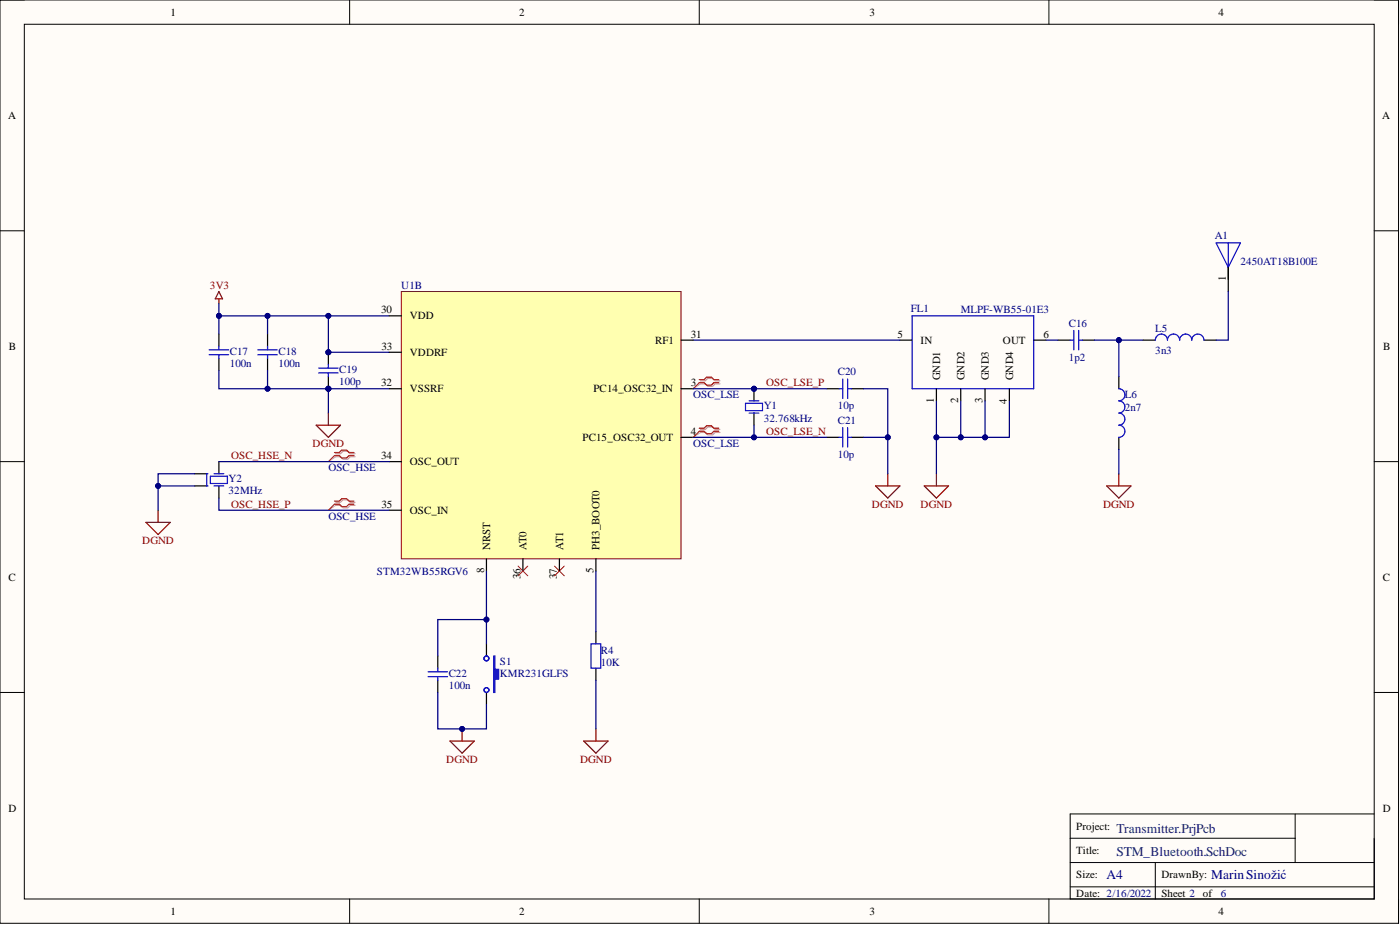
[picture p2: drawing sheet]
<svg xmlns="http://www.w3.org/2000/svg" width="292mm" height="193mm" viewBox="0 0 292 193" stroke-linecap="round" stroke-linejoin="round" font-family="sans-serif">
<defs><g id="words">
<g font-size="2.8" fill="#073763">
<text x="232.9" y="173.8">Transmitter.PrjPcb</text>
<text x="232.9" y="178.6">STM_Bluetooth.SchDoc</text>
</g>
<g font-size="2.8" fill="#000080">
<text x="230.9" y="183.4">A4</text>
<text x="252.7" y="183.4">MarinSinožić</text>
</g>
<g font-size="2.3">
<text x="35.6" y="3.3">1</text>
<text x="108.3" y="3.3">2</text>
<text x="181.4" y="3.3">3</text>
<text x="254.2" y="3.3">4</text>
<text x="1.7" y="24.8">A</text>
<text x="288.4" y="24.8">A</text>
<text x="255.8" y="58.6" transform="rotate(-90 255.8 58.6)">1</text>
<text x="79.5" y="65.4">30</text>
<text x="85.5" y="66.6">VDD</text>
<text x="136.7" y="71.7">RF1</text>
<text x="144.1" y="70.5">31</text>
<text x="187.3" y="70.5">5</text>
<text x="192.1" y="71.7">IN</text>
<text x="209.2" y="71.7">OUT</text>
<text x="217.7" y="70.5">6</text>
<text x="1.9" y="73">B</text>
<text x="79.6" y="73">33</text>
<text x="85.5" y="74.3">VDDRF</text>
<text x="288.6" y="73">B</text>
<text x="79.5" y="80.6">32</text>
<text x="85.5" y="81.9">VSSRF</text>
<text x="123.8" y="81.9">PC14_OSC32_IN</text>
<text x="144.1" y="80.6">3</text>
<text x="194.9" y="84" transform="rotate(-90 194.9 84)">1</text>
<text x="196.1" y="79.3" transform="rotate(-90 196.1 79.3)">GND1</text>
<text x="201.2" y="79.3" transform="rotate(-90 201.2 79.3)">GND2</text>
<text x="206.3" y="79.3" transform="rotate(-90 206.3 79.3)">GND3</text>
<text x="211.4" y="79.3" transform="rotate(-90 211.4 79.3)">GND4</text>
<text x="199.9" y="84.1" transform="rotate(-90 199.9 84.1)">2</text>
<text x="205" y="84.1" transform="rotate(-90 205 84.1)">3</text>
<text x="210.1" y="84.2" transform="rotate(-90 210.1 84.2)">4</text>
<text x="79.5" y="95.8">34</text>
<text x="121.5" y="92">PC15_OSC32_OUT</text>
<text x="144.1" y="90.7">4</text>
<text x="85.5" y="97.1">OSC_OUT</text>
<text x="79.6" y="105.9">35</text>
<text x="85.5" y="107.2">OSC_IN</text>
<text x="101" y="119.6" transform="rotate(-90 101 119.6)">8</text>
<text x="102.3" y="114.8" transform="rotate(-90 102.3 114.8)">NRST</text>
<text x="109.9" y="114.8" transform="rotate(-90 109.9 114.8)">AT0</text>
<text x="117.5" y="114.8" transform="rotate(-90 117.5 114.8)">AT1</text>
<text x="123.8" y="119.6" transform="rotate(-90 123.8 119.6)">5</text>
<text x="125.1" y="114.8" transform="rotate(-90 125.1 114.8)">PH3_BOOT0</text>
<text x="1.8" y="121.1">C</text>
<text x="108.6" y="120.8" transform="rotate(-90 108.6 120.8)">36</text>
<text x="116.2" y="120.8" transform="rotate(-90 116.2 120.8)">37</text>
<text x="288.5" y="121.1">C</text>
<text x="1.8" y="169.3">D</text>
<text x="224.6" y="173.1">Project:</text>
<text x="288.5" y="169.3">D</text>
<text x="224.6" y="178.2">Title:</text>
<text x="224.6" y="183.2">Size:</text>
<text x="242.3" y="183.2">DrawnBy:</text>
<text x="35.6" y="190.8">1</text>
<text x="108.3" y="190.8">2</text>
<text x="181.4" y="190.8">3</text>
<text x="224.6" y="187">Date: 2/16/2022</text>
<text x="242.3" y="187">Sheet 2</text>
<text x="250.9" y="187">of</text>
<text x="254.2" y="190.8">4</text>
</g>
<g font-size="2.3" fill="#000080">
<text x="253.5" y="49.9">A1</text>
<text x="258.8" y="55.2">2450AT18B100E</text>
<text x="83.7" y="60.3">U1B</text>
<text x="190" y="65.1">FL1</text>
<text x="200.4" y="65.4">MLPF-WB55-01E3</text>
<text x="223" y="68.2">C16</text>
<text x="241" y="69.2">L5</text>
<text x="48" y="74">C17</text>
<text x="48" y="76.5">100n</text>
<text x="58.1" y="74">C18</text>
<text x="58.1" y="76.5">100n</text>
<text x="70.8" y="77.8">C19</text>
<text x="223" y="75.3">1p2</text>
<text x="241" y="73.7">3n3</text>
<text x="70.8" y="80.3">100p</text>
<text x="144.6" y="83.1">OSC_LSE</text>
<text x="174.8" y="78.3">C20</text>
<text x="234.7" y="83.1">L6</text>
<text x="159.3" y="85.4">Y1</text>
<text x="159.3" y="87.9">32.768kHz</text>
<text x="174.8" y="88.4">C21</text>
<text x="174.8" y="85.4">10p</text>
<text x="234.7" y="85.7">2n7</text>
<text x="144.6" y="93.3">OSC_LSE</text>
<text x="174.8" y="95.5">10p</text>
<text x="47.7" y="100.6">Y2</text>
<text x="68.5" y="98.3">OSC_HSE</text>
<text x="47.7" y="103.1">32MHz</text>
<text x="68.5" y="108.5">OSC_HSE</text>
<text x="78.7" y="119.9">STM32WB55RGV6</text>
<text x="125.3" y="136.3">R4</text>
<text x="93.6" y="141.2">C22</text>
<text x="93.6" y="143.7">100n</text>
<text x="104.3" y="138.6">S1</text>
<text x="104.3" y="141.2">KMR231GLFS</text>
<text x="125.3" y="138.9">10K</text>
<text x="254.7" y="187">6</text>
</g>
<g font-size="2.3" fill="#800000">
<text x="43.8" y="60.3">3V3</text>
<text x="159.9" y="80.6">OSC_LSE_P</text>
<text x="48.2" y="95.8">OSC_HSE_N</text>
<text x="65.2" y="93.3">DGND</text>
<text x="159.9" y="90.7">OSC_LSE_N</text>
<text x="48.2" y="105.9">OSC_HSE_P</text>
<text x="181.9" y="105.9">DGND</text>
<text x="192.1" y="105.9">DGND</text>
<text x="230.1" y="105.9">DGND</text>
<text x="29.7" y="113.5">DGND</text>
<text x="93.1" y="159.2">DGND</text>
<text x="121" y="159.2">DGND</text>
</g>
</g></defs>
<path d="M0 0h291.8v192.6h-291.8z" fill-rule="evenodd" fill="#fffcf8"/>
<path d="M0 0h291.8v192.6h-291.8z" fill="none" stroke="#000" stroke-width=".21"/>
<path d="M5.1 5.1h281.6v182.4h-281.6z" fill-rule="evenodd" fill="#fffcf8"/>
<g fill="none" stroke="#000" stroke-width=".21">
<path d="M0 0h5.1M72.9 0v5.1M145.9 0v5.1M218.8 0v5.1M286.7 0h5.1v5.1M5.1 5.1h281.6v182.4h-281.6zM0 48.1h5.1M286.7 48.1h5.1M0 96.3h5.1M286.7 96.3h5.1M0 144.5h5.1M286.7 144.5h5.1"/>
<path d="M223.3 174.9h46.9M223.3 179.9h63.4M241 179.9v7.6M270.2 169.8v10.1M286.7 169.8h-63.4v17.7h63.4v-12.6M72.9 187.5v5.1M145.9 187.5v5.1M218.8 187.5v5.1M223.3 185h63.4M291.8 187.5v5.1"/>
</g>
<path d="M45.7 60.8l.7 1.5h-1.5zM45.7 62.3v1.1" fill="none" stroke="#800000" stroke-width=".25"/>
<circle cx="68.5" cy="81.1" r=".51" fill="#000080"/>
<circle cx="68.5" cy="81.1" r=".51" fill="none" stroke="#000080" stroke-width=".21"/>
<circle cx="68.5" cy="73.5" r=".51" fill="#000080"/>
<circle cx="68.5" cy="73.5" r=".51" fill="none" stroke="#000080" stroke-width=".21"/>
<path d="M68.5 78.6v2.5" fill="none" stroke="#000" stroke-width=".25"/>
<circle cx="68.5" cy="81.1" r=".51" fill="#000080"/>
<circle cx="68.5" cy="81.1" r=".51" fill="none" stroke="#000080" stroke-width=".21"/>
<path d="M68.5 73.5v2.5" fill="none" stroke="#000" stroke-width=".25"/>
<circle cx="68.5" cy="73.5" r=".51" fill="#000080"/>
<circle cx="68.5" cy="73.5" r=".51" fill="none" stroke="#000080" stroke-width=".21"/>
<path d="M66.5 76.8h4M66.5 77.8h4M68.5 76v.8M68.5 77.8v.8M43.4 98.8h-.3v2.6h.3M43.9 99.3h3.5v1.6h-3.5zM44.7 98.8h2M44.7 101.4h2" fill="none" stroke="#00f" stroke-width=".25"/>
<path d="M40.6 98.8h2.5M45.7 96.3v2.5M40.6 101.4h2.5M45.7 101.4v2.5" fill="none" stroke="#000" stroke-width=".25"/>
<path d="M66 88.7h5l-2.5 2.5zM68.5 86.2v2.5M30.4 109h5.1l-2.5 2.5zM33 106.4v2.6" fill="none" stroke="#800000" stroke-width=".25"/>
<path d="M108.1 118.1l2 2M110.1 118.1l-2 2M115.7 118.1l2 2M117.7 118.1l-2 2" fill="none" stroke="#f00" stroke-width=".21"/>
<circle cx="157.3" cy="81.1" r=".51" fill="#000080"/>
<circle cx="157.3" cy="81.1" r=".51" fill="none" stroke="#000080" stroke-width=".21"/>
<path d="M157.3 81.1v2.5M157.3 86.2v2.5" fill="none" stroke="#000" stroke-width=".25"/>
<circle cx="157.3" cy="81.1" r=".51" fill="#000080"/>
<circle cx="157.3" cy="81.1" r=".51" fill="none" stroke="#000080" stroke-width=".21"/>
<path d="M175.8 79.1v4M176.9 79.1v4M190.3 65.9h25.4v15.2h-25.4zM155.5 84.1h3.6v1.6h-3.6zM156.3 83.6h2M156.3 86.2h2M175.1 91.2h.7M175.1 81.1h.7M175.8 89.2v4.1M176.9 89.2v4.1M176.9 91.2h.7M176.9 81.1h.7" fill="none" stroke="#00f" stroke-width=".25"/>
<path d="M187.8 71h2.5M215.7 71h2.5M172.5 91.2h2.6M172.5 81.1h2.6M177.6 91.2h2.6M177.6 81.1h2.6M195.4 81.1v2.5M200.4 81.1v2.5M205.5 81.1v2.5M210.6 81.1v2.5M101.5 134.3v2.6M101.5 144.5v2.5" fill="none" stroke="#000" stroke-width=".25"/>
<path d="M185.2 98.8v2.6M182.7 101.4h5.1l-2.6 2.5z" fill="none" stroke="#800000" stroke-width=".25"/>
<path d="M103 136.9h.3v2.7h.7v2.1h-.7v2.8h-.3z" fill-rule="evenodd" fill="#00f"/>
<g fill="none" stroke="#00f" stroke-width=".25">
<path d="M91.3 139.4v.7M103 136.9h.3v2.7h.7v2.1h-.7v2.8h-.3zM89.3 140.1h4.1M89.3 141.2h4.1M91.3 141.2v.7"/>
<circle cx="101.5" cy="137.4" r=".51"/>
<circle cx="101.5" cy="144" r=".51"/>
</g>
<path d="M91.3 136.9v2.5M91.3 141.9v2.6" fill="none" stroke="#000" stroke-width=".25"/>
<path d="M93.9 154.6h5.1l-2.6 2.5zM96.4 152.1v2.5" fill="none" stroke="#800000" stroke-width=".25"/>
<circle cx="96.4" cy="152.1" r=".51" fill="#000080"/>
<circle cx="96.4" cy="152.1" r=".51" fill="none" stroke="#000080" stroke-width=".21"/>
<path d="M256.3 55.8v5M45.7 69.7v2.5M45.7 74.8v2.5M55.8 69.7v2.5M55.8 74.8v2.5M220.7 71h2.6M225.8 71h2.6M124.3 131.8v2.5M124.3 139.4v2.5" fill="none" stroke="#000" stroke-width=".25"/>
<g fill="none" stroke="#00f" stroke-width=".25">
<path d="M253.7 50.7h5.1l-2.5 5.1zM256.3 50.7v5.1M43.6 73h4.1M43.6 74h4.1M45.7 72.2v.8M45.7 74v.8M53.8 73h4.1M53.8 74h4.1M55.8 72.2v.8M55.8 74v.8M223.3 71h.7M224 68.9v4.1"/>
<path d="M225.1 68.9v4.1M225.1 71h.7M123.3 134.3h2v5.1h-2z"/>
</g>
<path d="M195.4 98.8v2.6M233.4 98.8v2.6M192.8 101.4h5.1l-2.5 2.5zM230.9 101.4h5.1l-2.6 2.5zM121.8 154.6h5.1l-2.6 2.5zM124.3 152.1v2.5" fill="none" stroke="#800000" stroke-width=".25"/>
<path d="M33 101.4h7.6" fill="none" stroke="#000080" stroke-width=".25"/>
<circle cx="33" cy="101.4" r=".51" fill="#000080"/>
<circle cx="33" cy="101.4" r=".51" fill="none" stroke="#000080" stroke-width=".21"/>
<path d="M81.2 81.1h-12.7v5.1" fill="none" stroke="#000080" stroke-width=".25"/>
<circle cx="68.5" cy="81.1" r=".51" fill="#000080"/>
<circle cx="68.5" cy="81.1" r=".51" fill="none" stroke="#000080" stroke-width=".21"/>
<path d="M81.2 65.9h-12.7v7.6h12.7" fill="none" stroke="#000080" stroke-width=".25"/>
<circle cx="68.5" cy="65.9" r=".51" fill="#000080"/>
<circle cx="68.5" cy="65.9" r=".51" fill="none" stroke="#000080" stroke-width=".21"/>
<circle cx="68.5" cy="73.5" r=".51" fill="#000080"/>
<circle cx="68.5" cy="73.5" r=".51" fill="none" stroke="#000080" stroke-width=".21"/>
<path d="M157.3 88.7v2.5" fill="none" stroke="#000080" stroke-width=".25"/>
<circle cx="157.3" cy="91.2" r=".51" fill="#000080"/>
<circle cx="157.3" cy="91.2" r=".51" fill="none" stroke="#000080" stroke-width=".21"/>
<path d="M180.2 81.1h5v17.7" fill="none" stroke="#000080" stroke-width=".25"/>
<circle cx="185.2" cy="91.2" r=".51" fill="#000080"/>
<circle cx="185.2" cy="91.2" r=".51" fill="none" stroke="#000080" stroke-width=".21"/>
<path d="M180.2 91.2h5" fill="none" stroke="#000080" stroke-width=".25"/>
<circle cx="185.2" cy="91.2" r=".51" fill="#000080"/>
<circle cx="185.2" cy="91.2" r=".51" fill="none" stroke="#000080" stroke-width=".21"/>
<path d="M101.5 129.3h-10.2v7.6" fill="none" stroke="#000080" stroke-width=".25"/>
<circle cx="101.5" cy="129.3" r=".51" fill="#000080"/>
<circle cx="101.5" cy="129.3" r=".51" fill="none" stroke="#000080" stroke-width=".21"/>
<path d="M91.3 144.5v7.6h10.2v-5.1" fill="none" stroke="#000080" stroke-width=".25"/>
<circle cx="96.4" cy="152.1" r=".51" fill="#000080"/>
<circle cx="96.4" cy="152.1" r=".51" fill="none" stroke="#000080" stroke-width=".21"/>
<path d="M144.6 71h43.2M195.4 83.6v15.2M124.3 119.1v12.7M124.3 141.9v10.2" fill="none" stroke="#000080" stroke-width=".25"/>
<circle cx="195.4" cy="91.2" r=".51" fill="#000080"/>
<circle cx="195.4" cy="91.2" r=".51" fill="none" stroke="#000080" stroke-width=".21"/>
<path d="M210.6 83.6v7.6h-15.2" fill="none" stroke="#000080" stroke-width=".25"/>
<circle cx="195.4" cy="91.2" r=".51" fill="#000080"/>
<circle cx="195.4" cy="91.2" r=".51" fill="none" stroke="#000080" stroke-width=".21"/>
<circle cx="200.5" cy="91.2" r=".51" fill="#000080"/>
<circle cx="200.5" cy="91.2" r=".51" fill="none" stroke="#000080" stroke-width=".21"/>
<circle cx="205.5" cy="91.2" r=".51" fill="#000080"/>
<circle cx="205.5" cy="91.2" r=".51" fill="none" stroke="#000080" stroke-width=".21"/>
<path d="M200.4 83.6v7.6" fill="none" stroke="#000080" stroke-width=".25"/>
<circle cx="200.5" cy="91.2" r=".51" fill="#000080"/>
<circle cx="200.5" cy="91.2" r=".51" fill="none" stroke="#000080" stroke-width=".21"/>
<path d="M205.5 83.6v7.6" fill="none" stroke="#000080" stroke-width=".25"/>
<circle cx="205.5" cy="91.2" r=".51" fill="#000080"/>
<circle cx="205.5" cy="91.2" r=".51" fill="none" stroke="#000080" stroke-width=".21"/>
<path d="M218.2 71h2.5" fill="none" stroke="#000080" stroke-width=".25"/>
<path d="M83.7 60.8h58.4v55.8h-58.4z" fill-rule="evenodd" fill="#ffffb0"/>
<path d="M83.7 60.8h58.4v55.8h-58.4z" fill="none" stroke="#800000" stroke-width=".21"/>
<g fill="none" stroke="#000" stroke-width=".25">
<path d="M81.2 73.5h2.5M81.2 65.9h2.5M142.1 71h2.5M233.4 78.6v2.5M238.5 71h2.5M251.2 71h2.5M81.2 81.1h2.5M81.2 96.3h2.5M142.1 81.1h2.5M142.1 91.2h2.5M233.4 91.2v2.6M81.2 106.4h2.5"/>
<path d="M101.5 116.6v2.5M109.1 116.6v2.5M116.7 116.6v2.5M124.3 116.6v2.5"/>
</g>
<path d="M241 71a1.27 1.27 0 0 1 1.3-1.3 1.27 1.27 0 0 1 1.3 1.3 1.27 1.27 0 0 1 1.3-1.3 1.27 1.27 0 0 1 1.2 1.3 1.27 1.27 0 0 1 1.3-1.3 1.27 1.27 0 0 1 1.3 1.3 1.27 1.27 0 0 1 1.2-1.3 1.27 1.27 0 0 1 1.3 1.3M233.4 81.1a1.27 1.27 0 0 1 1.3 1.3 1.27 1.27 0 0 1-1.3 1.2 1.27 1.27 0 0 1 1.3 1.3 1.27 1.27 0 0 1-1.3 1.3 1.27 1.27 0 0 1 1.3 1.2 1.27 1.27 0 0 1-1.3 1.3 1.27 1.27 0 0 1 1.3 1.3 1.27 1.27 0 0 1-1.3 1.2" fill="none" stroke="#00f" stroke-width=".25"/>
<path d="M228.4 71h10.1" fill="none" stroke="#000080" stroke-width=".25"/>
<circle cx="233.4" cy="71" r=".51" fill="#000080"/>
<circle cx="233.4" cy="71" r=".51" fill="none" stroke="#000080" stroke-width=".21"/>
<path d="M233.4 71v7.6M256.3 60.8v10.2h-2.6" fill="none" stroke="#000080" stroke-width=".25"/>
<circle cx="233.4" cy="71" r=".51" fill="#000080"/>
<circle cx="233.4" cy="71" r=".51" fill="none" stroke="#000080" stroke-width=".21"/>
<path d="M45.7 63.4v2.5h22.8M233.4 93.8v5" fill="none" stroke="#000080" stroke-width=".25"/>
<circle cx="45.7" cy="65.9" r=".51" fill="#000080"/>
<circle cx="45.7" cy="65.9" r=".51" fill="none" stroke="#000080" stroke-width=".21"/>
<circle cx="55.8" cy="65.9" r=".51" fill="#000080"/>
<circle cx="55.8" cy="65.9" r=".51" fill="none" stroke="#000080" stroke-width=".21"/>
<circle cx="68.5" cy="65.9" r=".51" fill="#000080"/>
<circle cx="68.5" cy="65.9" r=".51" fill="none" stroke="#000080" stroke-width=".21"/>
<path d="M101.5 119.1v15.2" fill="none" stroke="#000080" stroke-width=".25"/>
<circle cx="101.5" cy="129.3" r=".51" fill="#000080"/>
<circle cx="101.5" cy="129.3" r=".51" fill="none" stroke="#000080" stroke-width=".21"/>
<path d="M146.2 79.4h1l.5-.5h1l.5 .5h1M146.2 80.1h1l.5 .5h1l.5-.5h1M146.2 89.6h1l.5-.5h1l.5 .5h1M146.2 90.2h1l.5 .5h1l.5-.5h1" fill="none" stroke="#d0a19e" stroke-width=".25"/>
<path d="M146.2 80.1l-1.6 1M146.2 90.2l-1.6 1" fill="none" stroke="#d0a19e" stroke-width=".21"/>
<path d="M145.9 79.2h1l.5-.5h1l.5 .5h1.1M145.9 79.8h1l.5 .5h1l.5-.5h1.1M145.9 89.3h1l.5-.5h1l.5 .5h1.1M145.9 90h1l.5 .5h1l.5-.5h1.1" fill="none" stroke="#f00" stroke-width=".25"/>
<path d="M145.9 79.8l-1.3 1.3M145.9 90l-1.3 1.2" fill="none" stroke="#f00" stroke-width=".21"/>
<path d="M40.6 98.8h-7.6v7.6" fill="none" stroke="#000080" stroke-width=".25"/>
<circle cx="33" cy="101.4" r=".51" fill="#000080"/>
<circle cx="33" cy="101.4" r=".51" fill="none" stroke="#000080" stroke-width=".21"/>
<path d="M70 94.7h1l.6-.6h1l.5 .6h1M70 95.3h1l.6 .5h1l.5-.5h1M70 104.8h1l.6-.5h1l.5 .5h1M70 105.4h1l.6 .5h1l.5-.5h1" fill="none" stroke="#d0a19e" stroke-width=".25"/>
<path d="M70 95.3l-1.5 1M70 105.4l-1.5 1" fill="none" stroke="#d0a19e" stroke-width=".21"/>
<path d="M69.8 94.4h1l.5-.5h1l.5 .5h1M69.8 95h1l.5 .5h1l.5-.5h1M69.8 104.5h1l.5-.5h1l.5 .5h1M69.8 105.2h1l.5 .5h1l.5-.5h1" fill="none" stroke="#f00" stroke-width=".25"/>
<path d="M69.8 95l-1.3 1.3M69.8 105.2l-1.3 1.2" fill="none" stroke="#f00" stroke-width=".21"/>
<path d="M144.6 91.2h27.9" fill="none" stroke="#000080" stroke-width=".25"/>
<circle cx="157.3" cy="91.2" r=".51" fill="#000080"/>
<circle cx="157.3" cy="91.2" r=".51" fill="none" stroke="#000080" stroke-width=".21"/>
<path d="M144.6 81.1h27.9" fill="none" stroke="#000080" stroke-width=".25"/>
<circle cx="157.3" cy="81.1" r=".51" fill="#000080"/>
<circle cx="157.3" cy="81.1" r=".51" fill="none" stroke="#000080" stroke-width=".21"/>
<path d="M45.7 77.3v3.8h10.1M45.7 96.3h35.5M45.7 103.9v2.5h35.5" fill="none" stroke="#000080" stroke-width=".25"/>
<circle cx="55.8" cy="81.1" r=".51" fill="#000080"/>
<circle cx="55.8" cy="81.1" r=".51" fill="none" stroke="#000080" stroke-width=".21"/>
<path d="M55.8 77.3v3.8h12.7" fill="none" stroke="#000080" stroke-width=".25"/>
<circle cx="68.5" cy="81.1" r=".51" fill="#000080"/>
<circle cx="68.5" cy="81.1" r=".51" fill="none" stroke="#000080" stroke-width=".21"/>
<circle cx="55.8" cy="81.1" r=".51" fill="#000080"/>
<circle cx="55.8" cy="81.1" r=".51" fill="none" stroke="#000080" stroke-width=".21"/>
<path d="M55.8 65.9v3.8" fill="none" stroke="#000080" stroke-width=".25"/>
<circle cx="55.8" cy="65.9" r=".51" fill="#000080"/>
<circle cx="55.8" cy="65.9" r=".51" fill="none" stroke="#000080" stroke-width=".21"/>
<path d="M45.7 65.9v3.8" fill="none" stroke="#000080" stroke-width=".25"/>
<circle cx="45.7" cy="65.9" r=".51" fill="#000080"/>
<circle cx="45.7" cy="65.9" r=".51" fill="none" stroke="#000080" stroke-width=".21"/>
<use href="#words"/>
</svg>
